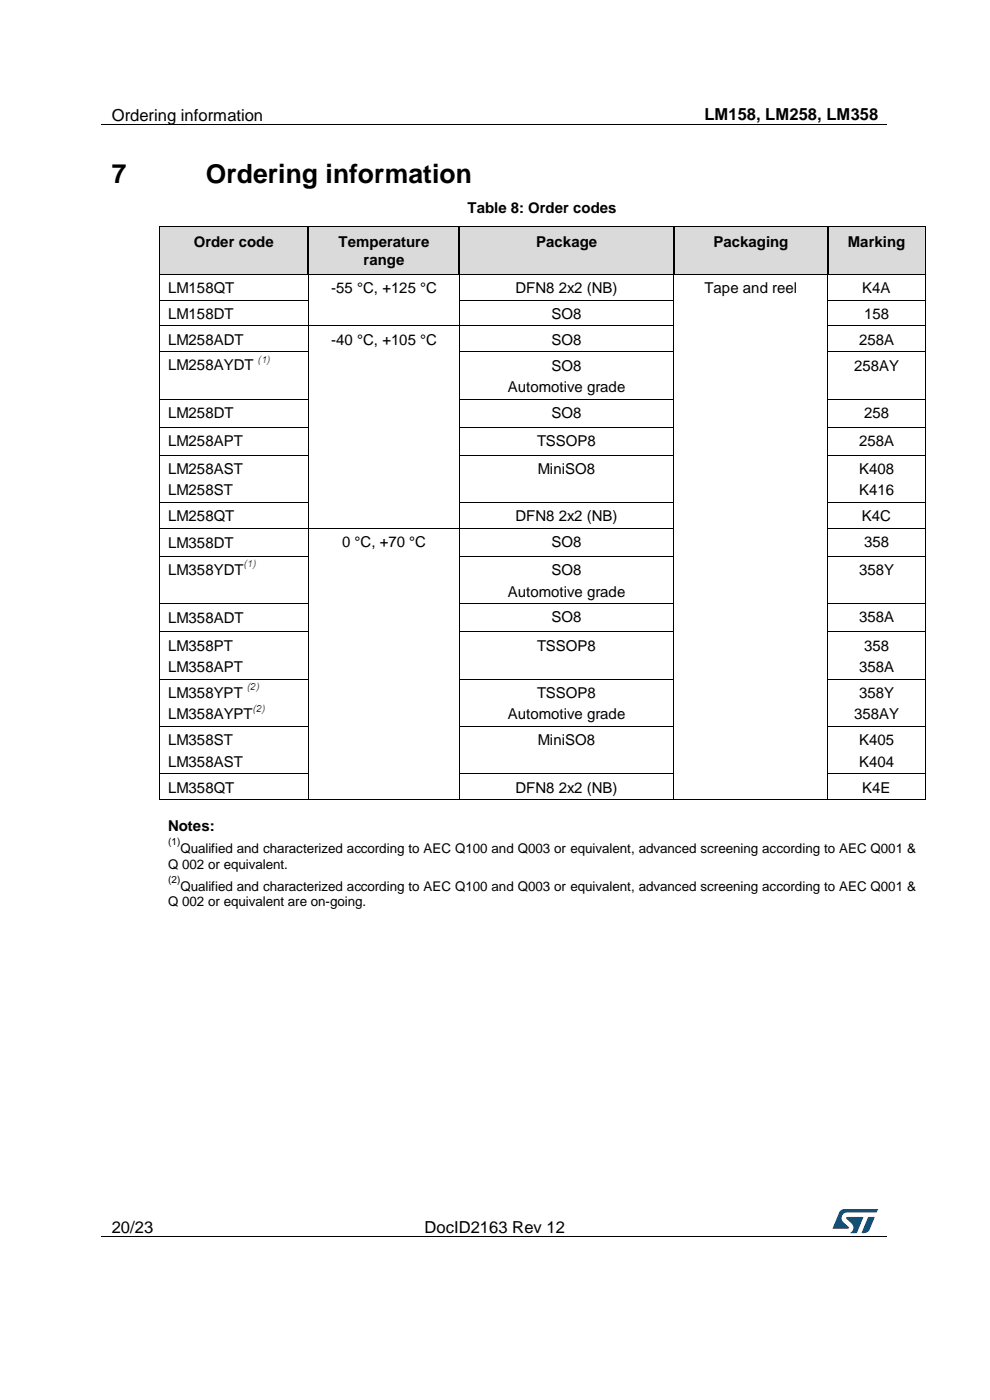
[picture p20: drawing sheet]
<svg xmlns="http://www.w3.org/2000/svg" width="210mm" height="297mm" viewBox="0 0 210 297" stroke-linecap="round" stroke-linejoin="round" font-family="sans-serif">
<defs><g id="words">
<g font-size="5.6">
<text x="23.7" y="38.9">7</text>
<text x="43.7" y="38.9">Ordering information</text>
</g>
<g font-size="3.5">
<text x="23.7" y="25.6">Ordering information</text>
<text x="149.4" y="25.5">LM158, LM258, LM358</text>
<text x="23.7" y="261.5">20/23</text>
<text x="90.1" y="261.5">DocID2163 Rev 12</text>
</g>
<g font-size="3.2">
<text x="99.2" y="45.2">Table 8: Order codes</text>
<text x="41.1" y="52.4">Order code</text>
<text x="71.8" y="52.4">Temperature</text>
<text x="113.7" y="52.4">Package</text>
<text x="151.3" y="52.4">Packaging</text>
<text x="179.8" y="52.4">Marking</text>
<text x="77.1" y="56.3">range</text>
<text x="35.6" y="62.2">LM158QT</text>
<text x="70.3" y="62.2">-55 °C, +125 °C</text>
<text x="109.3" y="62.2">DFN8 2x2 (NB)</text>
<text x="149.5" y="62.2">Tape and reel</text>
<text x="182.9" y="62.2">K4A</text>
<text x="35.6" y="67.6">LM158DT</text>
<text x="117" y="67.6">SO8</text>
<text x="183.3" y="67.6">158</text>
<text x="35.6" y="73.1">LM258ADT</text>
<text x="70.3" y="73.1">-40 °C, +105 °C</text>
<text x="117" y="73.1">SO8</text>
<text x="182.2" y="73.1">258A</text>
<text x="35.6" y="78.6">LM258AYDT</text>
<text x="107.7" y="83.2">Automotive grade</text>
<text x="117" y="78.6">SO8</text>
<text x="181.2" y="78.6">258AY</text>
<text x="35.6" y="88.8">LM258DT</text>
<text x="117" y="88.6">SO8</text>
<text x="183.3" y="88.6">258</text>
<text x="35.6" y="94.7">LM258APT</text>
<text x="113.9" y="94.6">TSSOP8</text>
<text x="182.2" y="94.7">258A</text>
<text x="35.6" y="100.5">LM258AST</text>
<text x="114.1" y="100.5">MiniSO8</text>
<text x="182.2" y="100.5">K408</text>
<text x="35.6" y="105.1">LM258ST</text>
<text x="182.2" y="105.1">K416</text>
<text x="35.6" y="110.6">LM258QT</text>
<text x="109.3" y="110.6">DFN8 2x2 (NB)</text>
<text x="182.8" y="110.6">K4C</text>
<text x="35.6" y="116.2">LM358DT</text>
<text x="72.6" y="116.1">0 °C, +70 °C</text>
<text x="117" y="116.1">SO8</text>
<text x="183.3" y="116.1">358</text>
<text x="35.6" y="122">LM358YDT</text>
<text x="117" y="122">SO8</text>
<text x="182.2" y="122">358Y</text>
<text x="107.7" y="126.6">Automotive grade</text>
<text x="35.6" y="132.2">LM358ADT</text>
<text x="117" y="132">SO8</text>
<text x="182.2" y="132">358A</text>
<text x="35.6" y="138">LM358PT</text>
<text x="35.6" y="142.6">LM358APT</text>
<text x="113.9" y="138">TSSOP8</text>
<text x="182.2" y="142.6">358A</text>
<text x="183.3" y="138">358</text>
<text x="35.6" y="148">LM358YPT</text>
<text x="113.9" y="148">TSSOP8</text>
<text x="182.2" y="148">358Y</text>
<text x="35.6" y="152.6">LM358AYPT</text>
<text x="107.7" y="152.6">Automotive grade</text>
<text x="181.2" y="152.6">358AY</text>
<text x="35.6" y="158.1">LM358ST</text>
<text x="114.1" y="158.1">MiniSO8</text>
<text x="182.2" y="158.1">K405</text>
<text x="35.6" y="162.7">LM358AST</text>
<text x="182.2" y="162.7">K404</text>
<text x="35.6" y="168.1">LM358QT</text>
<text x="109.3" y="168.1">DFN8 2x2 (NB)</text>
<text x="182.9" y="168.1">K4E</text>
<text x="35.6" y="176.2">Notes:</text>
</g>
<g font-size="2.8">
<text x="35.6" y="184.3">Q 002 or equivalent.</text>
<text x="38.3" y="181">Qualified and characterized according to AEC Q100 and Q003 or equivalent, advanced screening according to AEC Q001 &amp;</text>
<text x="38.3" y="188.9">Qualified and characterized according to AEC Q100 and Q003 or equivalent, advanced screening according to AEC Q001 &amp;</text>
<text x="35.6" y="192.2">Q 002 or equivalent are on-going.</text>
</g>
<g font-size="2.1" fill="#00f">
<text x="54.7" y="77">(1)</text>
<text x="51.6" y="120.4">(1)</text>
<text x="52.4" y="146.4">(2)</text>
<text x="53.6" y="151">(2)</text>
</g>
<g font-size="2.1">
<text x="35.6" y="179.4">(1)</text>
<text x="35.6" y="187.3">(2)</text>
</g>
</g></defs>
<path d="M21.5 26.5h166.7M21.5 262.4h166.7" fill="none" stroke="#000" stroke-width=".21"/>
<path d="M104.9 26.4h.2v.1h-.2zM61.6 262.3h.1v.2h-.1zM148 262.3h.1v.2h-.1z" fill="#000"/>
<g fill="#005288">
<path d="M178.2 256.9l.6-.4h.4l7 .1-.3 .6h-6.1a1.18 1.18 0 0 0-1.2 .7 1.18 1.18 0 0 0 .2 1.3l1.2 1.1v.3l-3.3 .1z"/>
<path d="M184.2 258.2l1.3 .1-1 2.5a1.31 1.31 0 0 1-1.7 .7z"/>
<path d="M179.6 258.2l3.6 .1-1.5 3.3h-1.4a1.29 1.29 0 0 0 .4-2l-1.1-1z"/>
</g>
<g fill="#dadada">
<path d="M33.9 48.3h31.4v9.8h-31.4z" fill-rule="evenodd"/>
<path d="M65.6 48.3h31.8v9.8h-31.8z" fill-rule="evenodd"/>
<path d="M97.6 48.3h45.2v9.8h-45.2z" fill-rule="evenodd"/>
<path d="M143 48.3h32.5v9.8h-32.5z" fill-rule="evenodd"/>
<path d="M175.8 48.3h20.4v9.8h-20.4z" fill-rule="evenodd"/>
</g>
<g fill="#dadada">
<path d="M35.6 48.3h27.9v5.9h-27.9z"/>
<path d="M67.4 48.3h28.2v4.9h-28.2z"/>
<path d="M67.4 53.2h28.2v4.9h-28.2z"/>
<path d="M99.4 48.3h41.6v5.9h-41.6z"/>
<path d="M144.8 48.3h28.9v5.9h-28.9z"/>
<path d="M177.5 48.3h16.9v5.9h-16.9z"/>
</g>
<g fill="#000">
<path d="M33.7 48h.1v.2h-.1zM33.7 58.1h.1v.2h-.1zM65.3 48h.1v.2h-.1zM65.3 58.1h.1v.2h-.1zM65.4 58.1l.1 .2zM65.5 58.1h.2v.2h-.2zM97.3 48h.2v.2h-.2zM97.3 58.1h.2v.2h-.2zM97.5 58.1l.1 .2zM97.6 58.1h.1v.2h-.1zM142.7 48h.2v.2h-.2zM142.7 58.1h.2v.2h-.2z"/>
<path d="M142.9 58.1l.1 .2zM143 58.1h.2v.2h-.2zM175.5 48h.1v.2h-.1zM175.5 58.1h.1v.2h-.1zM175.6 58.1l.1 .2zM175.7 58.1h.2v.2h-.2zM196.2 48h.1v.2h-.1zM196.2 58.1h.1v.2h-.1zM33.7 63.6h.1v.2h-.1zM33.7 69h.1v.2h-.1zM33.7 74.5h.1v.2h-.1zM65.3 63.6h.2v.2h-.2z"/>
<path d="M65.3 69h.2v.2h-.2zM65.3 74.5h.2v.2h-.2zM97.4 63.6h.1v.2h-.1zM97.4 69h.1v.2h-.1zM97.4 74.5h.1v.2h-.1zM142.8 63.6h.2v.2h-.2zM142.8 69h.2v.2h-.2zM142.8 74.5h.2v.2h-.2zM175.5 63.6h.2v.2h-.2zM175.5 69h.2v.2h-.2zM175.5 74.5h.2v.2h-.2zM196.2 63.6h.1v.2h-.1z"/>
<path d="M196.2 69h.1v.2h-.1zM196.2 74.5h.1v.2h-.1zM33.7 84.6h.1v.2h-.1zM33.7 90.5h.1v.2h-.1zM33.7 96.5h.1v.1h-.1zM65.3 84.6h.2v.2h-.2zM65.3 90.5h.2v.2h-.2zM65.3 96.5h.2v.1h-.2zM97.4 84.6h.1v.2h-.1zM97.4 90.5h.1v.2h-.1zM97.4 96.5h.1v.1h-.1zM142.8 84.6h.2v.2h-.2z"/>
<path d="M142.8 90.5h.2v.2h-.2zM142.8 96.5h.2v.1h-.2zM175.5 84.6h.2v.2h-.2zM175.5 90.5h.2v.2h-.2zM175.5 96.5h.2v.1h-.2zM196.2 84.6h.1v.2h-.1zM196.2 90.5h.1v.2h-.1zM196.2 96.5h.1v.1h-.1zM33.7 106.5h.1v.2h-.1zM33.7 112h.1v.1h-.1zM33.7 117.9h.1v.2h-.1zM65.3 106.5h.2v.2h-.2z"/>
<path d="M65.3 112h.2v.1h-.2zM65.3 117.9h.2v.2h-.2zM97.4 106.5h.1v.2h-.1zM97.4 112h.1v.1h-.1zM97.4 117.9h.1v.2h-.1zM142.8 106.5h.2v.2h-.2zM142.8 112h.2v.1h-.2zM142.8 117.9h.2v.2h-.2zM175.5 106.5h.2v.2h-.2zM175.5 112h.2v.1h-.2zM175.5 117.9h.2v.2h-.2zM196.2 106.5h.1v.2h-.1z"/>
<path d="M196.2 112h.1v.1h-.1zM196.2 117.9h.1v.2h-.1zM33.7 128h.1v.1h-.1zM33.7 133.9h.1v.2h-.1zM65.3 128h.2v.1h-.2zM65.3 133.9h.2v.2h-.2zM97.4 128h.1v.1h-.1zM97.4 133.9h.1v.2h-.1zM142.8 128h.2v.1h-.2zM142.8 133.9h.2v.2h-.2zM175.5 128h.2v.1h-.2zM175.5 133.9h.2v.2h-.2z"/>
<path d="M196.2 128h.1v.1h-.1zM196.2 133.9h.1v.2h-.1zM33.7 144h.1v.1h-.1zM33.7 154.1h.1v.1h-.1zM65.3 144h.2v.1h-.2zM65.3 154.1h.2v.1h-.2zM97.4 144h.1v.1h-.1zM97.4 154.1h.1v.1h-.1zM142.8 144h.2v.1h-.2zM142.8 154.1h.2v.1h-.2zM175.5 144h.2v.1h-.2zM175.5 154.1h.2v.1h-.2z"/>
<path d="M196.2 144h.1v.1h-.1zM196.2 154.1h.1v.1h-.1zM33.7 164.1h.1v.2h-.1zM33.7 169.6h.1v.2h-.1zM65.3 164.1h.2v.2h-.2zM65.3 169.6h.2v.2h-.2zM97.4 164.1h.1v.2h-.1zM97.4 169.6h.1v.2h-.1zM142.8 164.1h.2v.2h-.2zM142.8 169.6h.2v.2h-.2zM175.5 164.1h.2v.2h-.2zM175.5 169.6h.2v.2h-.2z"/>
<path d="M196.2 164.1h.1v.2h-.1zM196.2 169.6h.1v.2h-.1z"/>
</g>
<g fill="none" stroke="#000" stroke-width=".21">
<path d="M33.7 48.2v9.9M33.7 58.3v5.3M33.8 48.1h31.5M33.8 58.2h31.5M65.4 58.3v5.3M65.4 48.1h31.9M65.7 58.2h31.6M97.5 58.3v5.3M97.5 48.1h45.2M97.7 58.2h45M142.9 58.3v5.3M142.9 48.1h32.6"/>
<path d="M143.2 58.2h32.3M175.6 58.3v5.3M175.6 48.1h20.6M175.9 58.2h20.3M196.3 48.2v9.9M196.3 58.3v5.3M33.7 63.8v5.2M33.7 69.2v5.3M33.7 74.7v9.9M33.8 63.7h31.5M33.8 69.1h31.5M33.8 74.6h31.5"/>
<path d="M65.4 63.8v5.2M65.4 69.2v5.3M65.4 74.7v9.9M65.5 69.1h31.9M97.5 63.8v5.2M97.5 69.2v5.3M97.5 74.7v9.9M97.5 63.7h45.3M97.5 69.1h45.3M97.5 74.6h45.3M142.9 63.8v5.2M142.9 69.2v5.3"/>
<path d="M142.9 74.7v9.9M175.6 63.8v5.2M175.6 69.2v5.3M175.6 74.7v9.9M175.7 63.7h20.5M175.7 69.1h20.5M175.7 74.6h20.5M196.3 63.8v5.2M196.3 69.2v5.3M196.3 74.7v9.9M33.7 84.8v5.7M33.7 90.7v5.8"/>
<path d="M33.7 96.6v9.9M33.8 84.7h31.5M33.8 90.6h31.5M33.8 96.6h31.5M65.4 84.8v5.7M65.4 90.7v5.8M65.4 96.6v9.9M97.5 84.8v5.7M97.5 90.7v5.8M97.5 96.6v9.9M97.5 84.7h45.3M97.5 90.6h45.3"/>
<path d="M97.5 96.6h45.3M142.9 84.8v5.7M142.9 90.7v5.8M142.9 96.6v9.9M175.6 84.8v5.7M175.6 90.7v5.8M175.6 96.6v9.9M175.7 84.7h20.5M175.7 90.6h20.5M175.7 96.6h20.5M196.3 84.8v5.7M196.3 90.7v5.8"/>
<path d="M196.3 96.6v9.9M33.7 106.7v5.3M33.7 112.1v5.8M33.7 118.1v9.9M33.8 106.6h31.5M33.8 112.1h31.5M33.8 118h31.5M65.4 106.7v5.3M65.4 112.1v5.8M65.4 118.1v9.9M65.5 112.1h31.9M97.5 106.7v5.3"/>
<path d="M97.5 112.1v5.8M97.5 118.1v9.9M97.5 106.6h45.3M97.5 112.1h45.3M97.5 118h45.3M142.9 106.7v5.3M142.9 112.1v5.8M142.9 118.1v9.9M175.6 106.7v5.3M175.6 112.1v5.8M175.6 118.1v9.9M175.7 106.6h20.5"/>
<path d="M175.7 112.1h20.5M175.7 118h20.5M196.3 106.7v5.3M196.3 112.1v5.8M196.3 118.1v9.9M33.7 128.1v5.8M33.7 134.1v9.9M33.8 128.1h31.5M33.8 134h31.5M65.4 128.1v5.8M65.4 134.1v9.9M97.5 128.1v5.8"/>
<path d="M97.5 134.1v9.9M97.5 128.1h45.3M97.5 134h45.3M142.9 128.1v5.8M142.9 134.1v9.9M175.6 128.1v5.8M175.6 134.1v9.9M175.7 128.1h20.5M175.7 134h20.5M196.3 128.1v5.8M196.3 134.1v9.9M33.7 144.1v10"/>
<path d="M33.7 154.2v9.9M33.8 144.1h31.5M33.8 154.1h31.5M65.4 144.1v10M65.4 154.2v9.9M97.5 144.1v10M97.5 154.2v9.9M97.5 144.1h45.3M97.5 154.1h45.3M142.9 144.1v10M142.9 154.2v9.9M175.6 144.1v10"/>
<path d="M175.6 154.2v9.9M175.7 144.1h20.5M175.7 154.1h20.5M196.3 144.1v10M196.3 154.2v9.9M33.7 164.3v5.3M33.8 164.2h31.5M33.8 169.7h31.5M65.4 164.3v5.3M65.5 169.7h31.9M97.5 164.3v5.3M97.5 164.2h45.3"/>
<path d="M97.5 169.7h45.3M142.9 164.3v5.3M143 169.7h32.5M175.6 164.3v5.3M175.7 164.2h20.5M175.7 169.7h20.5M196.3 164.3v5.3"/>
</g>
<path d="M65.4 48.2v9.9M97.5 48.2v9.9M142.9 48.2v9.9M175.6 48.2v9.9" fill="none" stroke="#000" stroke-width=".25"/>
<use href="#words"/>
</svg>
